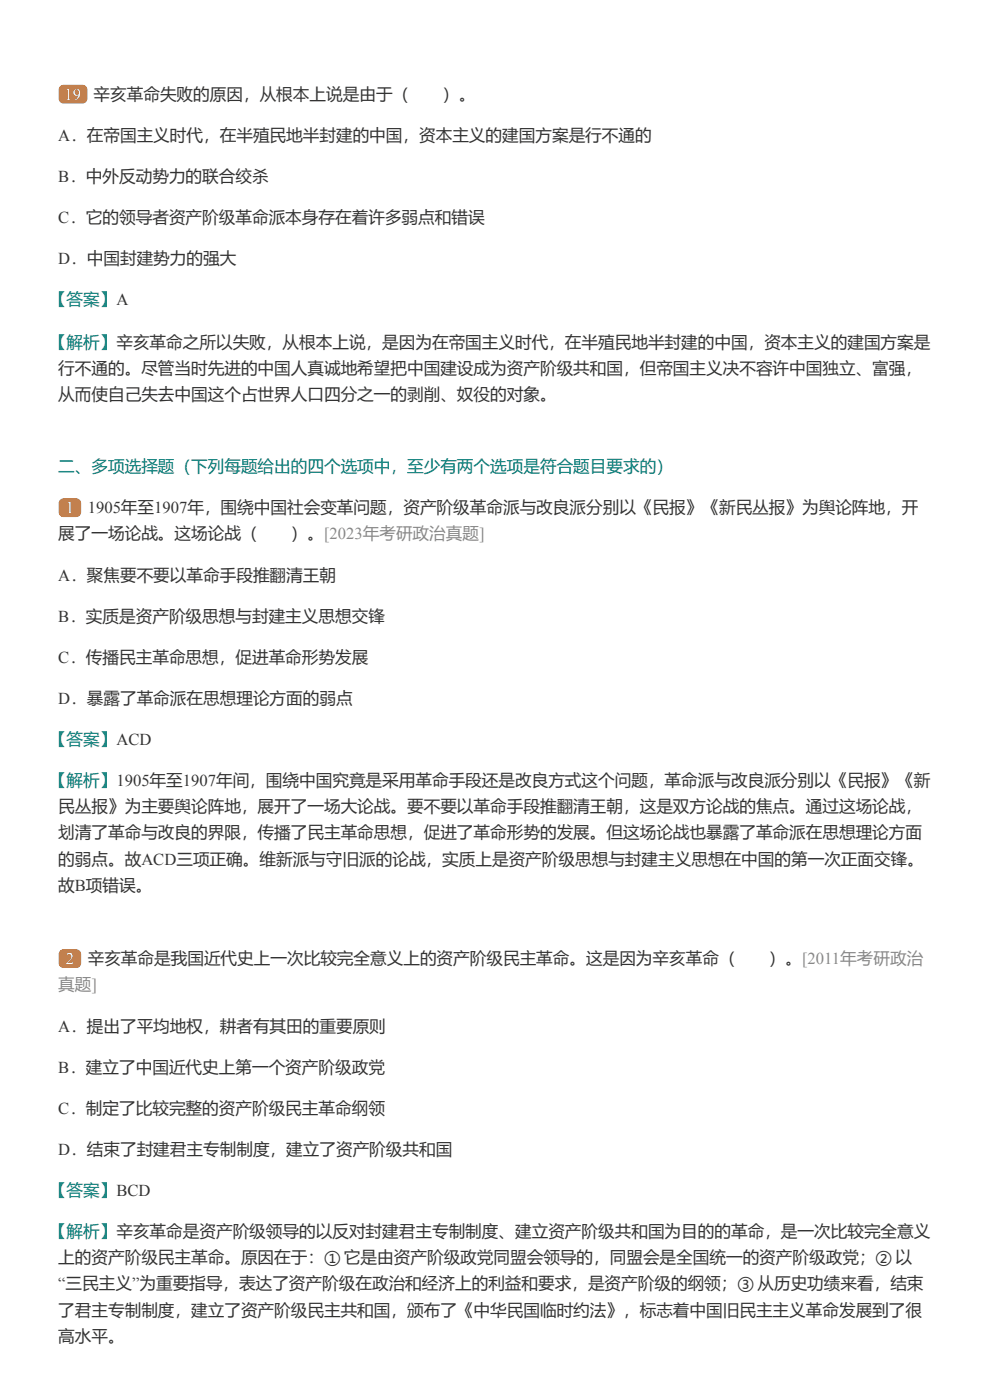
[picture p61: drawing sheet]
<svg xmlns="http://www.w3.org/2000/svg" width="210mm" height="297mm" viewBox="0 0 210 297" stroke-linecap="round" stroke-linejoin="round" font-family="sans-serif">
<defs><g id="words">
<g font-size="3.5" fill="#fff">
<text x="13.7" y="21.1">19</text>
<text x="13.9" y="108.8">1</text>
<text x="13.9" y="204.3">2</text>
</g>
<g font-size="3.5" fill="#333">
<text x="19.8" y="21.1">辛亥革命失败的原因，从根本上说是由于（</text>
<text x="93.7" y="21.1">）。</text>
<text x="12.3" y="29.9">A．在帝国主义时代，在半殖民地半封建的中国，资本主义的建国方案是行不通的</text>
<text x="12.3" y="38.6">B．中外反动势力的联合绞杀</text>
<text x="12.3" y="47.3">C．它的领导者资产阶级革命派本身存在着许多弱点和错误</text>
<text x="12.3" y="56">D．中国封建势力的强大</text>
<text x="12.3" y="79.2">行不通的。尽管当时先进的中国人真诚地希望把中国建设成为资产阶级共和国，但帝国主义决不容许中国独立、富强，</text>
<text x="12.3" y="84.8">从而使自己失去中国这个占世界人口四分之一的剥削、奴役的对象。</text>
<text x="18.6" y="108.8">1905年至1907年，围绕中国社会变革问题，资产阶级革命派与改良派分别以《民报》《新民丛报》为舆论阵地，开</text>
<text x="12.3" y="114.3">展了一场论战。这场论战（</text>
<text x="61.6" y="114.3">）。[2023年考研政治真题]</text>
<text x="12.3" y="123">A．聚焦要不要以革命手段推翻清王朝</text>
<text x="12.3" y="131.7">B．实质是资产阶级思想与封建主义思想交锋</text>
<text x="12.3" y="140.5">C．传播民主革命思想，促进革命形势发展</text>
<text x="12.3" y="149.2">D．暴露了革命派在思想理论方面的弱点</text>
<text x="12.3" y="172.1">民丛报》为主要舆论阵地，展开了一场大论战。要不要以革命手段推翻清王朝，这是双方论战的焦点。通过这场论战，</text>
<text x="12.3" y="177.7">划清了革命与改良的界限，传播了民主革命思想，促进了革命形势的发展。但这场论战也暴露了革命派在思想理论方面</text>
<text x="12.3" y="183.2">的弱点。故ACD三项正确。维新派与守旧派的论战，实质上是资产阶级思想与封建主义思想在中国的第一次正面交锋。</text>
<text x="12.3" y="188.8">故B项错误。</text>
<text x="18.6" y="204.3">辛亥革命是我国近代史上一次比较完全意义上的资产阶级民主革命。这是因为辛亥革命（</text>
<text x="162.9" y="204.3">）。[2011年考研政治</text>
<text x="12.3" y="218.6">A．提出了平均地权，耕者有其田的重要原则</text>
<text x="12.3" y="227.3">B．建立了中国近代史上第一个资产阶级政党</text>
<text x="12.3" y="236">C．制定了比较完整的资产阶级民主革命纲领</text>
<text x="12.3" y="244.7">D．结束了封建君主专制制度，建立了资产阶级共和国</text>
<text x="12.3" y="267.7">上的资产阶级民主革命。原因在于：① 它是由资产阶级政党同盟会领导的，同盟会是全国统一的资产阶级政党；② 以</text>
<text x="12.3" y="273.2">“三民主义”为重要指导，表达了资产阶级在政治和经济上的利益和要求，是资产阶级的纲领；③ 从历史功绩来看，结束</text>
<text x="12.3" y="278.8">了君主专制制度，建立了资产阶级民主共和国，颁布了《中华民国临时约法》，标志着中国旧民主主义革命发展到了很</text>
<text x="12.3" y="284.3">高水平。</text>
</g>
<g font-size="3.5" fill="#007874">
<text x="10.6" y="64.7">【答案】A</text>
<text x="10.6" y="73.7">【解析】辛亥革命之所以失败，从根本上说，是因为在帝国主义时代，在半殖民地半封建的中国，资本主义的建国方案是</text>
<text x="12.3" y="100.1">二、多项选择题（下列每题给出的四个选项中，至少有两个选项是符合题目要求的）</text>
<text x="10.6" y="157.9">【答案】ACD</text>
<text x="10.6" y="166.6">【解析】1905年至1907年间，围绕中国究竟是采用革命手段还是改良方式这个问题，革命派与改良派分别以《民报》《新</text>
<text x="10.6" y="253.4">【答案】BCD</text>
<text x="10.6" y="262.1">【解析】辛亥革命是资产阶级领导的以反对封建君主专制制度、建立资产阶级共和国为目的的革命，是一次比较完全意义</text>
</g>
<text font-size="3.5" fill="#888" x="12.3" y="209.9">真题]</text>
</g></defs>
<g fill="#e60">
<path d="M12.7 18.3l.8-.3h3.9a1.06 1.06 0 0 1 1.1 1v1.9a1.06 1.06 0 0 1-1.1 1h-3.9a1.06 1.06 0 0 1-1.1-1l.1-2.1z"/>
<path d="M12.7 105.9l.8-.3h2.6a1.06 1.06 0 0 1 1.1 1.1v1.8a1.06 1.06 0 0 1-1.1 1.1h-2.6a1.06 1.06 0 0 1-1.1-1.1l.1-2z"/>
<path d="M12.7 201.5l.8-.3h2.6a1.06 1.06 0 0 1 1.1 1v1.9a1.06 1.06 0 0 1-1.1 1h-2.6a1.06 1.06 0 0 1-1.1-1l.1-2.1z"/>
</g>
<use href="#words"/>
</svg>
